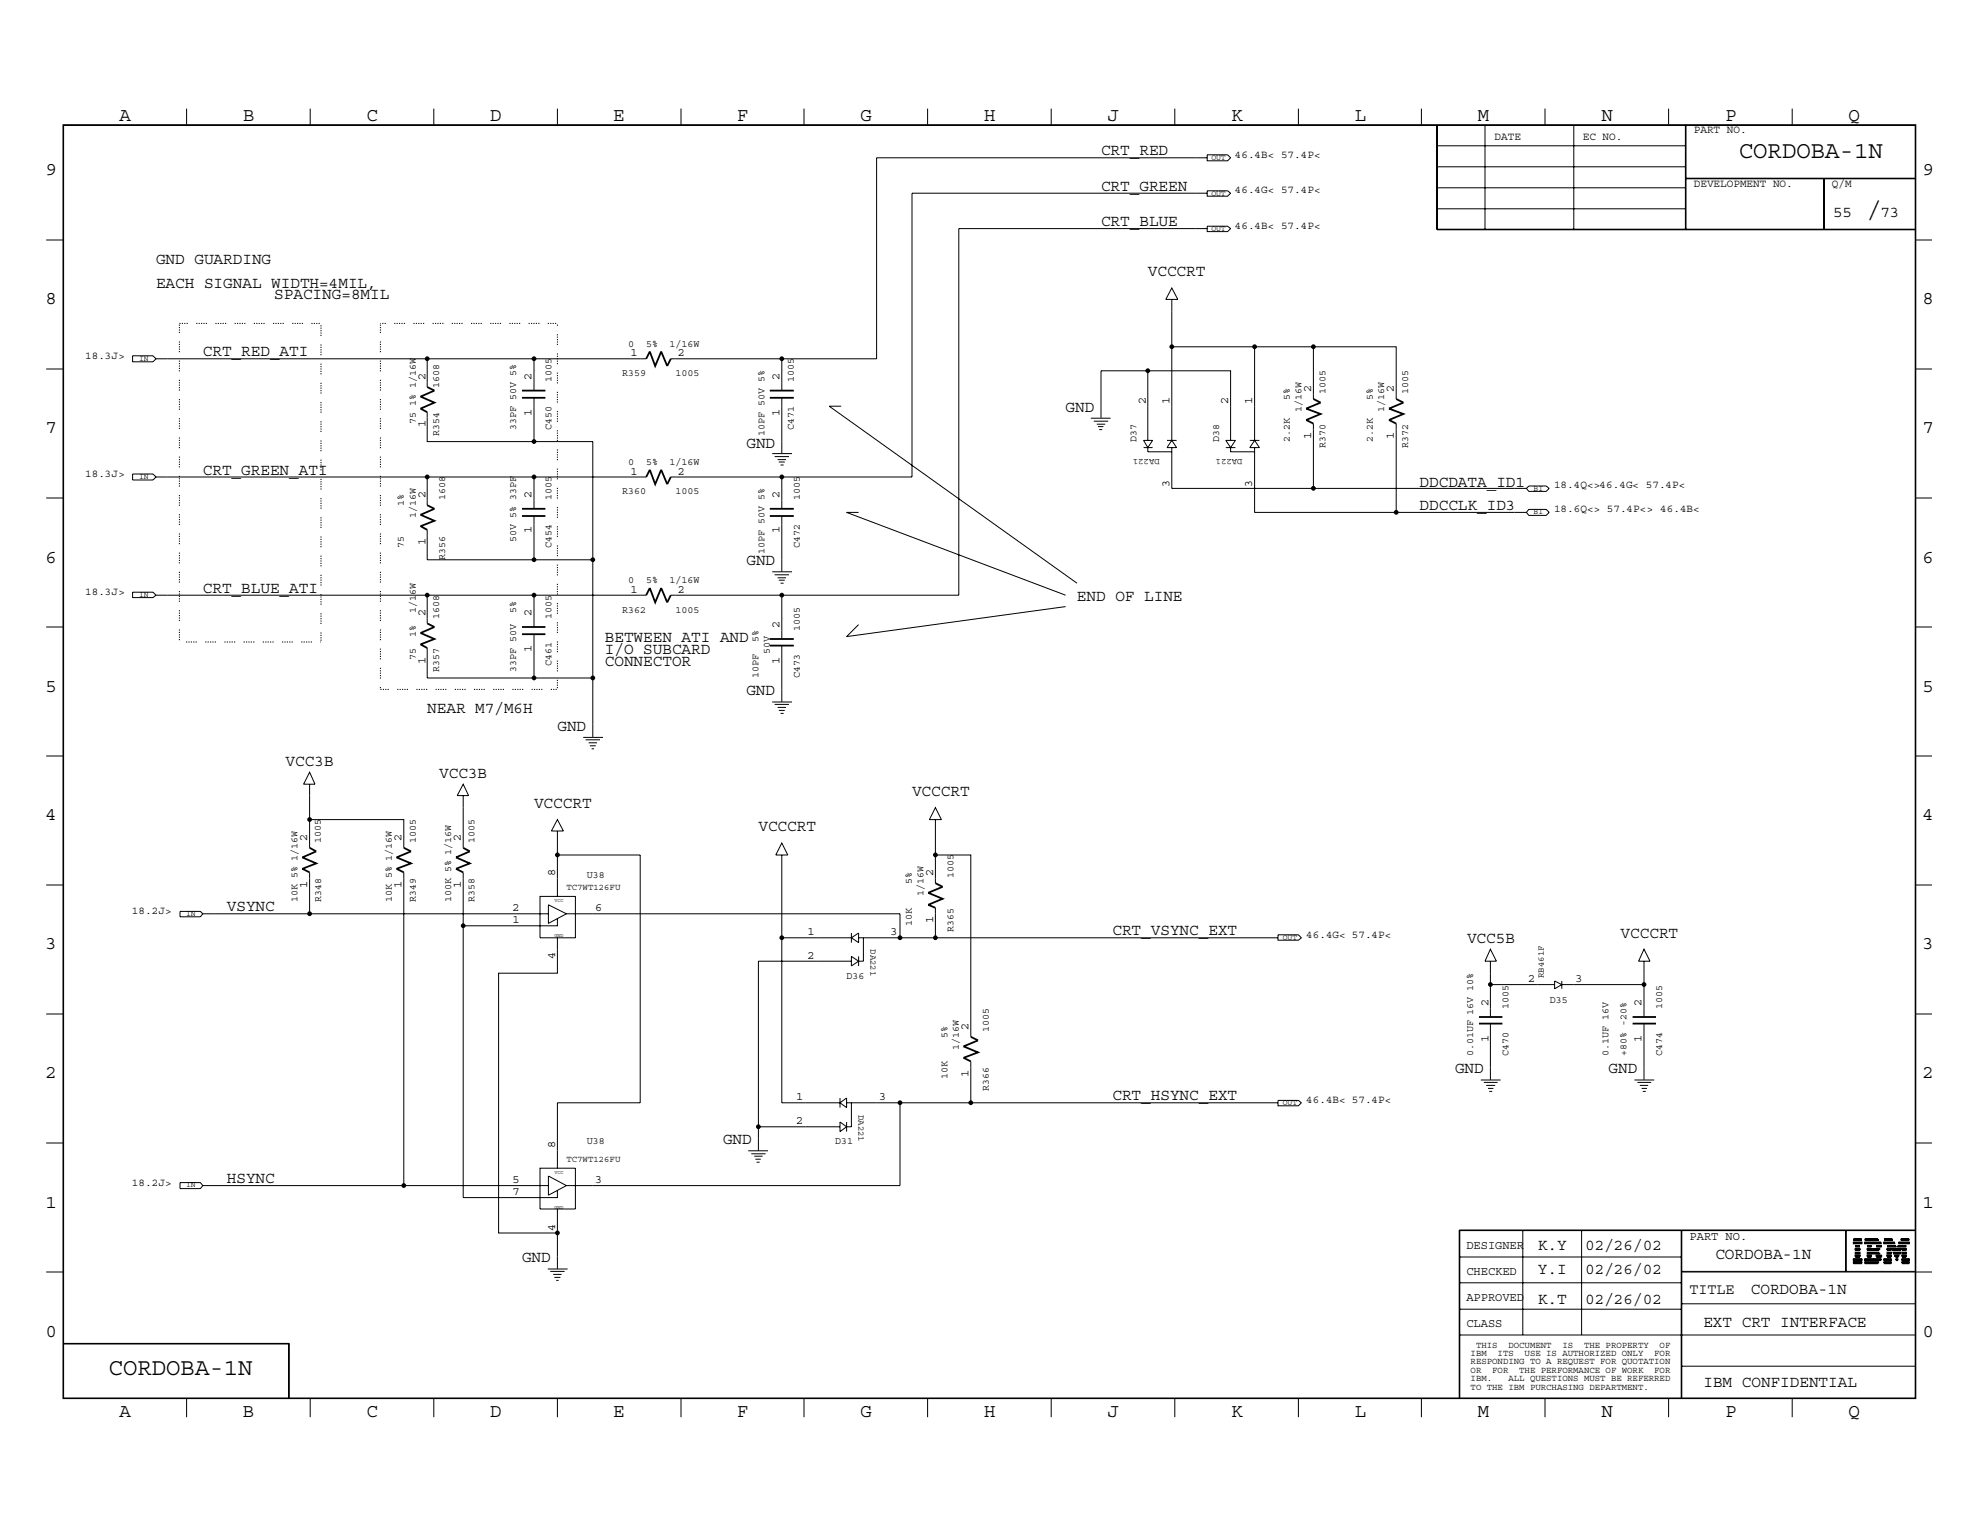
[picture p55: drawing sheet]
<svg xmlns="http://www.w3.org/2000/svg" width="279mm" height="216mm" viewBox="0 0 279 216" stroke-linecap="round" stroke-linejoin="round" font-family="sans-serif">
<defs><g id="words">
<g font-size="3.4">
<text x="245.4" y="22.3">CORDOBA-1N</text>
<text x="263.5" y="30.6">/</text>
<text x="15.3" y="194">CORDOBA-1N</text>
</g>
<g font-size="2.7">
<text x="16.8" y="17">A</text>
<text x="34.3" y="17">B</text>
<text x="51.7" y="17">C</text>
<text x="69.2" y="17">D</text>
<text x="86.5" y="17">E</text>
<text x="104" y="17">F</text>
<text x="121.4" y="17">G</text>
<text x="138.9" y="17">H</text>
<text x="156.3" y="17">J</text>
<text x="173.7" y="17">K</text>
<text x="191.2" y="17">L</text>
<text x="208.5" y="17">M</text>
<text x="226" y="17">N</text>
<text x="243.4" y="17">P</text>
<text x="260.9" y="17">Q</text>
<text x="6.4" y="24.7">9</text>
<text x="271.3" y="24.7">9</text>
<text x="6.4" y="42.9">8</text>
<text x="271.3" y="42.9">8</text>
<text x="6.4" y="61.1">7</text>
<text x="271.3" y="61.1">7</text>
<text x="6.4" y="79.4">6</text>
<text x="271.3" y="79.4">6</text>
<text x="6.4" y="97.6">5</text>
<text x="271.3" y="97.6">5</text>
<text x="6.4" y="115.7">4</text>
<text x="271.3" y="115.7">4</text>
<text x="6.4" y="133.9">3</text>
<text x="271.3" y="133.9">3</text>
<text x="6.4" y="152.1">2</text>
<text x="271.3" y="152.1">2</text>
<text x="6.4" y="170.4">1</text>
<text x="271.3" y="170.4">1</text>
<text x="6.4" y="188.6">0</text>
<text x="271.3" y="188.6">0</text>
<text x="16.8" y="200">A</text>
<text x="34.3" y="200">B</text>
<text x="51.7" y="200">C</text>
<text x="69.2" y="200">D</text>
<text x="86.5" y="200">E</text>
<text x="104" y="200">F</text>
<text x="121.4" y="200">G</text>
<text x="138.9" y="200">H</text>
<text x="156.3" y="200">J</text>
<text x="173.7" y="200">K</text>
<text x="191.2" y="200">L</text>
<text x="208.5" y="200">M</text>
<text x="226" y="200">N</text>
<text x="243.4" y="200">P</text>
<text x="260.9" y="200">Q</text>
</g>
<g font-size="2.3">
<text x="155.4" y="21.9">CRT_RED</text>
<text x="155.4" y="26.9">CRT_GREEN</text>
<text x="155.4" y="31.9">CRT_BLUE</text>
<text x="258.7" y="30.6">55</text>
<text x="265.3" y="30.6">73</text>
<text x="22" y="37.3">GND GUARDING</text>
<text x="22" y="40.6">EACH SIGNAL WIDTH=4MIL,</text>
<text x="162" y="38.9">VCCCRT</text>
<text x="38.7" y="42.2">SPACING=8MIL</text>
<text x="28.6" y="50.3">CRT_RED_ATI</text>
<text x="150.4" y="58.2">GND</text>
<text x="105.3" y="63.2">GND</text>
<text x="28.6" y="67">CRT_GREEN_ATI</text>
<text x="200.3" y="72">DDCCLK_ID3</text>
<text x="200.3" y="68.7">DDCDATA_ID1</text>
<text x="28.6" y="83.7">CRT_BLUE_ATI</text>
<text x="105.3" y="79.8">GND</text>
<text x="152" y="84.8">END OF LINE</text>
<text x="85.3" y="90.6">BETWEEN ATI AND</text>
<text x="85.3" y="92.3">I/O SUBCARD</text>
<text x="85.3" y="94">CONNECTOR</text>
<text x="60.3" y="100.7">NEAR M7/M6H</text>
<text x="105.3" y="98.1">GND</text>
<text x="78.7" y="103.1">GND</text>
<text x="40.3" y="108.1">VCC3B</text>
<text x="62" y="109.8">VCC3B</text>
<text x="75.4" y="114">VCCCRT</text>
<text x="128.7" y="112.3">VCCCRT</text>
<text x="107" y="117.3">VCCCRT</text>
<text x="32" y="128.6">VSYNC</text>
<text x="157" y="132">CRT_VSYNC_EXT</text>
<text x="207" y="133.1">VCC5B</text>
<text x="228.7" y="132.3">VCCCRT</text>
<text x="157" y="155.3">CRT_HSYNC_EXT</text>
<text x="205.3" y="151.5">GND</text>
<text x="227" y="151.5">GND</text>
<text x="102" y="161.5">GND</text>
<text x="32" y="167">HSYNC</text>
<text x="73.7" y="178.1">GND</text>
<text x="217" y="176.4">K.Y</text>
<text x="217" y="179.8">Y.I</text>
<text x="223.7" y="176.4">02/26/02</text>
<text x="223.7" y="179.8">02/26/02</text>
<text x="242.1" y="177.6">CORDOBA-1N</text>
<text x="217" y="184">K.T</text>
<text x="223.7" y="184">02/26/02</text>
<text x="247.1" y="182.6">CORDOBA-1N</text>
<text x="240.4" y="187.3">EXT CRT INTERFACE</text>
<text x="240.4" y="195.7">IBM CONFIDENTIAL</text>
</g>
<text font-size="2.1" x="238.4" y="182.5">TITLE</text>
<g font-size="1.7">
<text x="60" y="53.6" transform="rotate(-90 60 53.6)">2</text>
<text x="75" y="53.6" transform="rotate(-90 75 53.6)">2</text>
<text x="89" y="50.3">1</text>
<text x="95.7" y="50.3">2</text>
<text x="110" y="53.6" transform="rotate(-90 110 53.6)">2</text>
<text x="75" y="58.7" transform="rotate(-90 75 58.7)">1</text>
<text x="110" y="58.7" transform="rotate(-90 110 58.7)">1</text>
<text x="161.7" y="57" transform="rotate(-90 161.7 57)">2</text>
<text x="165" y="57" transform="rotate(-90 165 57)">1</text>
<text x="173.3" y="57" transform="rotate(-90 173.3 57)">2</text>
<text x="176.7" y="57" transform="rotate(-90 176.7 57)">1</text>
<text x="185" y="55.3" transform="rotate(-90 185 55.3)">2</text>
<text x="196.7" y="55.3" transform="rotate(-90 196.7 55.3)">2</text>
<text x="60" y="60.3" transform="rotate(-90 60 60.3)">1</text>
<text x="185" y="62" transform="rotate(-90 185 62)">1</text>
<text x="196.7" y="62" transform="rotate(-90 196.7 62)">1</text>
<text x="60" y="70.3" transform="rotate(-90 60 70.3)">2</text>
<text x="75" y="70.3" transform="rotate(-90 75 70.3)">2</text>
<text x="89" y="67">1</text>
<text x="95.7" y="67">2</text>
<text x="110" y="70.3" transform="rotate(-90 110 70.3)">2</text>
<text x="165" y="68.7" transform="rotate(-90 165 68.7)">3</text>
<text x="176.7" y="68.7" transform="rotate(-90 176.7 68.7)">3</text>
<text x="60" y="77" transform="rotate(-90 60 77)">1</text>
<text x="75" y="75.3" transform="rotate(-90 75 75.3)">1</text>
<text x="110" y="75.3" transform="rotate(-90 110 75.3)">1</text>
<text x="89" y="83.7">1</text>
<text x="95.7" y="83.7">2</text>
<text x="60" y="87" transform="rotate(-90 60 87)">2</text>
<text x="75" y="87" transform="rotate(-90 75 87)">2</text>
<text x="110" y="88.6" transform="rotate(-90 110 88.6)">2</text>
<text x="60" y="93.6" transform="rotate(-90 60 93.6)">1</text>
<text x="75" y="91.9" transform="rotate(-90 75 91.9)">1</text>
<text x="110" y="93.6" transform="rotate(-90 110 93.6)">1</text>
<text x="43.3" y="118.6" transform="rotate(-90 43.3 118.6)">2</text>
<text x="56.6" y="118.6" transform="rotate(-90 56.6 118.6)">2</text>
<text x="65" y="118.6" transform="rotate(-90 65 118.6)">2</text>
<text x="43.3" y="125.3" transform="rotate(-90 43.3 125.3)">1</text>
<text x="56.6" y="125.3" transform="rotate(-90 56.6 125.3)">1</text>
<text x="65" y="125.3" transform="rotate(-90 65 125.3)">1</text>
<text x="78.3" y="123.6" transform="rotate(-90 78.3 123.6)">8</text>
<text x="131.7" y="123.6" transform="rotate(-90 131.7 123.6)">2</text>
<text x="72.3" y="130.3">1</text>
<text x="72.3" y="128.6">2</text>
<text x="84" y="128.6">6</text>
<text x="114" y="132">1</text>
<text x="125.6" y="132">3</text>
<text x="131.7" y="130.3" transform="rotate(-90 131.7 130.3)">1</text>
<text x="78.3" y="135.3" transform="rotate(-90 78.3 135.3)">4</text>
<text x="114" y="135.3">2</text>
<text x="210.1" y="142" transform="rotate(-90 210.1 142)">2</text>
<text x="215.6" y="138.6">2</text>
<text x="222.3" y="138.6">3</text>
<text x="231.6" y="142" transform="rotate(-90 231.6 142)">2</text>
<text x="136.7" y="145.3" transform="rotate(-90 136.7 145.3)">2</text>
<text x="210.1" y="147" transform="rotate(-90 210.1 147)">1</text>
<text x="231.6" y="147" transform="rotate(-90 231.6 147)">1</text>
<text x="112.4" y="155.3">1</text>
<text x="124" y="155.3">3</text>
<text x="136.7" y="152" transform="rotate(-90 136.7 152)">1</text>
<text x="78.3" y="162" transform="rotate(-90 78.3 162)">8</text>
<text x="112.4" y="158.7">2</text>
<text x="72.3" y="167">5</text>
<text x="84" y="167">3</text>
<text x="72.3" y="168.7">7</text>
<text x="78.3" y="173.7" transform="rotate(-90 78.3 173.7)">4</text>
<text x="206.9" y="176.2">DESIGNER</text>
<text x="206.9" y="179.9">CHECKED</text>
<text x="238.4" y="175">PART NO.</text>
<text x="206.9" y="183.6">APPROVED</text>
<text x="206.9" y="187.2">CLASS</text>
</g>
<g font-size="1.6">
<text x="174.2" y="22.3">46.4B&lt; 57.4P&lt;</text>
<text x="210.9" y="19.8">DATE</text>
<text x="223.4" y="19.8">EC NO.</text>
<text x="239" y="18.8">PART NO.</text>
<text x="174.2" y="27.3">46.4G&lt; 57.4P&lt;</text>
<text x="239" y="26.4">DEVELOPMENT NO.</text>
<text x="258.5" y="26.4">Q/M</text>
<text x="174.2" y="32.3">46.4B&lt; 57.4P&lt;</text>
<text x="12" y="50.6">18.3J&gt;</text>
<text x="12" y="67.3">18.3J&gt;</text>
<text x="219.3" y="68.9">18.4Q&lt;&gt;46.4G&lt; 57.4P&lt;</text>
<text x="219.3" y="72.3">18.6Q&lt;&gt; 57.4P&lt;&gt; 46.4B&lt;</text>
<text x="12" y="84">18.3J&gt;</text>
<text x="18.6" y="128.9">18.2J&gt;</text>
<text x="184.3" y="132.3">46.4G&lt; 57.4P&lt;</text>
<text x="184.3" y="155.6">46.4B&lt; 57.4P&lt;</text>
<text x="18.6" y="167.3">18.2J&gt;</text>
</g>
<g font-size="1.4">
<text x="77.8" y="53.9" transform="rotate(-90 77.8 53.9)">1005</text>
<text x="87.8" y="53.1">R359</text>
<text x="88.6" y="48.9">0</text>
<text x="91.2" y="48.9">5%</text>
<text x="94.5" y="48.9">1/16W</text>
<text x="95.3" y="53.1">1005</text>
<text x="112" y="53.9" transform="rotate(-90 112 53.9)">1005</text>
<text x="58.7" y="59.8" transform="rotate(-90 58.7 59.8)">75</text>
<text x="58.7" y="57.3" transform="rotate(-90 58.7 57.3)">1% 1/16W</text>
<text x="62" y="54.8" transform="rotate(-90 62 54.8)">1608</text>
<text x="182" y="56.5" transform="rotate(-90 182 56.5)">5%</text>
<text x="183.6" y="58.2" transform="rotate(-90 183.6 58.2)">1/16W</text>
<text x="187" y="55.6" transform="rotate(-90 187 55.6)">1005</text>
<text x="193.7" y="56.5" transform="rotate(-90 193.7 56.5)">5%</text>
<text x="195.3" y="58.2" transform="rotate(-90 195.3 58.2)">1/16W</text>
<text x="198.7" y="55.6" transform="rotate(-90 198.7 55.6)">1005</text>
<text x="62" y="61.5" transform="rotate(-90 62 61.5)">R354</text>
<text x="72.8" y="60.6" transform="rotate(-90 72.8 60.6)">33PF 50V 5%</text>
<text x="77.8" y="60.6" transform="rotate(-90 77.8 60.6)">C450</text>
<text x="88.6" y="65.6">0</text>
<text x="91.2" y="65.6">5%</text>
<text x="94.5" y="65.6">1/16W</text>
<text x="107.9" y="61.5" transform="rotate(-90 107.9 61.5)">10PF 50V 5%</text>
<text x="112" y="60.6" transform="rotate(-90 112 60.6)">C471</text>
<text x="160.4" y="62.3" transform="rotate(-90 160.4 62.3)">D37</text>
<text x="172" y="62.3" transform="rotate(-90 172 62.3)">D38</text>
<text x="182" y="62.3" transform="rotate(-90 182 62.3)">2.2K</text>
<text x="187" y="63.2" transform="rotate(-90 187 63.2)">R370</text>
<text x="193.7" y="62.3" transform="rotate(-90 193.7 62.3)">2.2K</text>
<text x="198.7" y="63.2" transform="rotate(-90 198.7 63.2)">R372</text>
<text x="57" y="71.5" transform="rotate(-90 57 71.5)">1%</text>
<text x="62.8" y="70.6" transform="rotate(-90 62.8 70.6)">1608</text>
<text x="77.8" y="70.6" transform="rotate(-90 77.8 70.6)">1005</text>
<text x="87.8" y="69.8">R360</text>
<text x="95.3" y="69.8">1005</text>
<text x="112.9" y="70.6" transform="rotate(-90 112.9 70.6)">1005</text>
<text x="57" y="77.3" transform="rotate(-90 57 77.3)">75</text>
<text x="58.7" y="73.2" transform="rotate(-90 58.7 73.2)">1/16W</text>
<text x="72.8" y="76.5" transform="rotate(-90 72.8 76.5)">50V 5% 33PF</text>
<text x="77.8" y="77.3" transform="rotate(-90 77.8 77.3)">C454</text>
<text x="112.9" y="77.3" transform="rotate(-90 112.9 77.3)">C472</text>
<text x="62.8" y="79" transform="rotate(-90 62.8 79)">R356</text>
<text x="88.6" y="82.3">0</text>
<text x="91.2" y="82.3">5%</text>
<text x="94.5" y="82.3">1/16W</text>
<text x="107.9" y="78.1" transform="rotate(-90 107.9 78.1)">10PF 50V 5%</text>
<text x="58.7" y="89.8" transform="rotate(-90 58.7 89.8)">1%</text>
<text x="58.7" y="86.4" transform="rotate(-90 58.7 86.4)">1/16W</text>
<text x="62" y="87.3" transform="rotate(-90 62 87.3)">1608</text>
<text x="72.8" y="86.4" transform="rotate(-90 72.8 86.4)">5%</text>
<text x="77.8" y="87.3" transform="rotate(-90 77.8 87.3)">1005</text>
<text x="87.8" y="86.4">R362</text>
<text x="95.3" y="86.4">1005</text>
<text x="112.9" y="89" transform="rotate(-90 112.9 89)">1005</text>
<text x="58.7" y="93.1" transform="rotate(-90 58.7 93.1)">75</text>
<text x="62" y="94.8" transform="rotate(-90 62 94.8)">R357</text>
<text x="72.8" y="94.8" transform="rotate(-90 72.8 94.8)">33PF 50V</text>
<text x="77.8" y="94" transform="rotate(-90 77.8 94)">C461</text>
<text x="107" y="95.7" transform="rotate(-90 107 95.7)">10PF</text>
<text x="107" y="90.6" transform="rotate(-90 107 90.6)">5%</text>
<text x="108.6" y="92.3" transform="rotate(-90 108.6 92.3)">50V</text>
<text x="112.9" y="95.7" transform="rotate(-90 112.9 95.7)">C473</text>
<text x="45.3" y="119" transform="rotate(-90 45.3 119)">1005</text>
<text x="58.7" y="119" transform="rotate(-90 58.7 119)">1005</text>
<text x="67" y="119" transform="rotate(-90 67 119)">1005</text>
<text x="82.8" y="124">U38</text>
<text x="128.7" y="124.8" transform="rotate(-90 128.7 124.8)">5%</text>
<text x="134.5" y="124" transform="rotate(-90 134.5 124)">1005</text>
<text x="42" y="127.3" transform="rotate(-90 42 127.3)">10K 5% 1/16W</text>
<text x="45.3" y="127.3" transform="rotate(-90 45.3 127.3)">R348</text>
<text x="55.3" y="127.3" transform="rotate(-90 55.3 127.3)">10K 5% 1/16W</text>
<text x="58.7" y="127.3" transform="rotate(-90 58.7 127.3)">R349</text>
<text x="63.7" y="127.3" transform="rotate(-90 63.7 127.3)">100K 5% 1/16W</text>
<text x="67" y="127.3" transform="rotate(-90 67 127.3)">R358</text>
<text x="128.7" y="130.6" transform="rotate(-90 128.7 130.6)">10K</text>
<text x="130.3" y="126.5" transform="rotate(-90 130.3 126.5)">1/16W</text>
<text x="134.5" y="131.5" transform="rotate(-90 134.5 131.5)">R365</text>
<text x="119.5" y="138.2">D36</text>
<text x="212.9" y="142.3" transform="rotate(-90 212.9 142.3)">1005</text>
<text x="218.7" y="141.5">D35</text>
<text x="234.5" y="142.3" transform="rotate(-90 234.5 142.3)">1005</text>
<text x="133.7" y="146.5" transform="rotate(-90 133.7 146.5)">5%</text>
<text x="135.3" y="148.2" transform="rotate(-90 135.3 148.2)">1/16W</text>
<text x="139.5" y="145.6" transform="rotate(-90 139.5 145.6)">1005</text>
<text x="207.9" y="149" transform="rotate(-90 207.9 149)">0.01UF 16V 10%</text>
<text x="212.9" y="149" transform="rotate(-90 212.9 149)">C470</text>
<text x="227" y="149" transform="rotate(-90 227 149)">0.1UF 16V</text>
<text x="229.5" y="149" transform="rotate(-90 229.5 149)">+80% -20%</text>
<text x="234.5" y="149" transform="rotate(-90 234.5 149)">C474</text>
<text x="133.7" y="152.3" transform="rotate(-90 133.7 152.3)">10K</text>
<text x="139.5" y="154" transform="rotate(-90 139.5 154)">R366</text>
<text x="82.8" y="161.5">U38</text>
<text x="117.9" y="161.5">D31</text>
</g>
<g font-size="1.3">
<text x="163.7" y="64.8" transform="rotate(180 163.7 64.8)">DA221</text>
<text x="175.3" y="64.8" transform="rotate(180 175.3 64.8)">DA221</text>
<text x="79.9" y="125.6">TC7WT126FU</text>
<text x="122.9" y="133.9" transform="rotate(90 122.9 133.9)">DA221</text>
<text x="217.8" y="138" transform="rotate(-90 217.8 138)">RB461F</text>
<text x="121.2" y="157.3" transform="rotate(90 121.2 157.3)">DA221</text>
<text x="79.9" y="163.9">TC7WT126FU</text>
<text x="207.5" y="191.3">IBM</text>
<text x="208.3" y="190.2">THIS</text>
<text x="211.3" y="191.3">ITS</text>
<text x="212.9" y="190.2">DOCUMENT</text>
<text x="215.1" y="191.3">USE IS AUTHORIZED ONLY</text>
<text x="220.5" y="190.2">IS</text>
<text x="223.5" y="190.2">THE PROPERTY</text>
<text x="233.4" y="191.3">FOR</text>
<text x="234.2" y="190.2">OF</text>
<text x="207.5" y="192.5">RESPONDING TO A REQUEST FOR QUOTATION</text>
<text x="207.5" y="193.7">OR</text>
<text x="207.5" y="194.9">IBM.</text>
<text x="207.5" y="196.1">TO THE IBM PURCHASING DEPARTMENT.</text>
<text x="210.6" y="193.7">FOR</text>
<text x="212.9" y="194.9">ALL QUESTIONS MUST BE REFERRED</text>
<text x="214.4" y="193.7">THE PERFORMANCE OF WORK</text>
<text x="233.4" y="193.7">FOR</text>
</g>
<g font-size="1.1">
<text x="170.9" y="22.6">OUT</text>
<text x="170.9" y="27.6">OUT</text>
<text x="170.9" y="32.6">OUT</text>
<text x="19.6" y="50.9">IN</text>
<text x="19.6" y="67.6">IN</text>
<text x="216.4" y="69.3">BI</text>
<text x="216.4" y="72.6">BI</text>
<text x="19.6" y="84.2">IN</text>
<text x="26.2" y="129.2">IN</text>
<text x="181" y="132.6">OUT</text>
<text x="181" y="156">OUT</text>
<text x="26.2" y="167.6">IN</text>
</g>
<g font-size=".7">
<text x="78.2" y="127.3">VCC</text>
<text x="78.2" y="132.2">GND</text>
<text x="78.2" y="165.6">VCC</text>
<text x="78.2" y="170.6">GND</text>
</g>
</g></defs>
<g fill="none" stroke="#000" stroke-width=".14">
<path d="M8.9 17.6h261.4v179.8h-261.4zM9 17.7h261.3v179.6h-261.3zM26.3 15.3v2.3M43.8 15.3v2.3M61.2 15.3v2.3M78.7 15.3v2.3M96.1 15.3v2.3M113.5 15.3v2.3M130.9 15.3v2.3M148.3 15.3v2.3M165.8 15.3v2.3M183.2 15.3v2.3"/>
<path d="M200.6 15.3v2.3M202.8 17.6v14.8h67.5M209.5 17.6v14.8M218 15.3v2.3M222.1 17.6v14.8M235.5 15.3v2.3M237.8 17.6v14.8M237.9 17.6v14.8M252.9 15.3v2.3M6.5 33.9h2.4M170.3 21.8h2.9l.5 .5-.5 .4h-2.9zM170.3 26.9h2.9l.5 .4-.5 .4h-2.9z"/>
<path d="M170.3 31.9h2.9l.5 .4-.5 .4h-2.9zM170.3 32.3h-35v51.7h-40.6M170.3 27.3h-41.6v40h-34M170.3 22.3h-46.6v28.3h-29M202.8 32.3h67.5M202.8 29.5h35M202.8 26.5h35M202.8 23.5h35M202.8 20.6h35M237.8 25.2h32.5M237.8 25.1h32.5M257.4 25.2v7.2"/>
<path d="M270.3 33.9h2.3M6.5 52.1h2.4M18.7 50.2h2.9l.4 .4-.4 .5h-2.9zM22 50.6h38.3M60.3 58.2v4.1h15.1M60.3 50.6h15.1v4.5M60.3 50.6v4M75.4 56.1v6.2M75.4 50.6h15.8M110.3 50.6v4.5M110.3 56.1v7.8M118.7 57.3h-1.7l35 25"/>
<path d="M153.9 59h2.8M154.3 59.4h2.1M154.8 59.9h1.2M155.4 58.9v-6.6h18.3v9.8M162 52.3v9.8M165.4 40.6l.8 1.6h-1.7zM165.4 42.2v19.9M165.4 48.9h11.6M177 48.9h20v7.4M177 48.9v13.2M185.3 48.9v7.4M185.3 59.8v9.1"/>
<path d="M197 59.8v12.5M270.3 52.1h2.3M6.5 70.3h2.4M18.7 66.9h2.9l.4 .4-.4 .4h-2.9zM22 67.3h38.3M60.3 67.3h15.1v4.5M60.3 67.3v4M60.3 74.8v4.2h23.4M75.4 62.3h8.3v41.7M75.4 72.8v6.2M75.4 67.3h15.8M109 64h2.8"/>
<path d="M109.3 64.4h2M109.7 64.9h1.2M109.9 65.2h.8M110.2 65.6h.4M110.3 67.3v4.5M110.3 72.8v7.8M121.2 72.3h-1.7l30.9 11.7M154.9 60.2h.8M155.1 60.6h.4M161.4 63.2h1.2M161.4 62.1h1.2l-.6 1.1zM162 63.2v.6h3.4"/>
<path d="M164.7 62.1h1.3M165.4 63.2v5.7h50M165.4 62.1l.6 1.1h-1.3zM173 63.2h1.3M173 62.1h1.3l-.6 1.1zM173.7 63.2v.6h3.3M176.4 62.1h1.3M177 62.1l.7 1.1h-1.3zM177 63.2v9.1h38.4M215.4 68.9l.3-.3h2.5l.4 .3-.4 .4h-2.5zM215.7 71.9h2.5l.4 .4-.4 .4h-2.5l-.3-.4zM270.3 70.3h2.3"/>
<path d="M6.5 88.5h2.4M18.7 83.6h2.9l.4 .4-.4 .3h-2.9zM22 84h38.3M60.3 84h15.1v4.5M60.3 84v4M75.4 89.5v6.2h-15.1v-4.3M75.4 84h15.8M75.4 95.7h8.3M109 99.1h2.8M109 80.7h2.8M109.3 99.4h2M109.3 81.1h2"/>
<path d="M109.7 99.8h1.2M109.7 81.5h1.2M109.9 81.9h.8M110.2 82.3h.4M110.3 84v6.2M110.3 91.1v7.9M150.4 85.6l-30.9 4.2 1.7-1.7M270.3 88.5h2.3M6.5 106.7h2.4M43.7 109l.7 1.7h-1.6zM43.7 115.7h13.3v3.9M43.7 110.7v8.9"/>
<path d="M65.4 110.7l.7 1.6h-1.6zM65.4 112.3v7.3M78.7 115.7l.8 1.6h-1.7zM78.7 117.3v9.2M82.3 104.1h2.8M82.6 104.4h2.1M83.1 104.8h1.1M83.2 105.2h.9M83.5 105.7h.3M109.9 100.2h.8M110.2 100.7h.4M110.3 119l.9 1.6h-1.7z"/>
<path d="M132 114l.8 1.7h-1.7zM132 115.7v8.9M270.3 106.7h2.3M6.5 124.9h2.4M25.4 128.6h2.9l.3 .3-.3 .5h-2.9zM28.6 128.9h48.8M43.7 123.1v5.8M57 123.1v44.2M65.4 123.1v45.9h13.3v-1M76.2 126.5h5v5.8h-5zM77.4 127.7l2.5 1.2-2.5 1.4zM78.7 129.6v1h-13.3"/>
<path d="M78.7 132.3v5h-8.3v36.7h8.3v-3.4M78.7 120.6h11.6v35h-11.6v9.2M79.9 128.9h47.1v3.4h-5.8M110.3 132.3h9.8M110.3 120.6v35h8.2M120.1 135.6h-13.1v26.7M120.1 131.7v1.3M120.1 135l1.1 .6-1.1 .7zM120.1 132.3l1.1-.6v1.3zM121.2 135v1.3M121.8 132.3v3.3h-.6M127 132.3h53.3"/>
<path d="M132 120.6h5v25.7M132 128.1v4.2M180.3 131.9h2.9l.4 .4-.4 .4h-2.9zM210.3 133.9l.9 1.7h-1.7zM210.3 135.6v3.3h9.1M210.3 138.9v4.6M220.4 138.9l-1 .6v-1.1l1 .5h11.6M220.4 138.4v1.1M232 133.9l.8 1.7h-1.6zM232 135.6v7.9M270.3 124.9h2.3M6.5 143.1h2.4"/>
<path d="M107 159h11.5M118.5 155.6l1-.7v1.4zM118.5 158.3l1 .7-1 .7zM118.5 154.9v1.4M119.5 155.6h60.8M119.5 158.3v1.4M120.1 155.6v3.4h-.6M127 155.6v11.7h-47.1M137 149.8v5.8M180.3 155.3h2.9l.4 .3-.4 .4h-2.9zM209 152.4h2.8M209.4 152.7h1.9"/>
<path d="M209.7 153.2h1.3M210 153.6h.7M210.1 154h.5M210.3 144.4v7.9M230.6 152.4h2.8M231.1 152.7h1.9M231.4 153.2h1.2M231.6 153.6h.8M231.8 154h.4M232 144.4v7.9M270.3 143.1h2.3M6.5 179.5h2.4"/>
<path d="M6.5 161.3h2.4M25.4 166.9h2.9l.3 .4-.3 .4h-2.9zM28.6 167.3h48.8M76.2 164.8h5v5.8h-5zM77.3 179.1h2.8M77.4 165.9l2.5 1.4-2.5 1.4zM77.6 179.4h2.1M78.1 179.8h1.1M78.7 174v5M105.6 162.4h2.8M106 162.8h2M106.4 163.2h1.2"/>
<path d="M106.6 163.6h.8M106.8 164h.4M205.9 173.7h64.4M205.9 177.4h31.3M206 173.6v23.7M214.9 173.6v14.8M223.2 173.6v14.8M237.2 179.4h33.1M237.2 173.6v23.7M237.2 179.5h35.4M237.3 173.6v23.7M260.4 173.6v5.9"/>
<path d="M260.5 173.6v5.9M261.5 178.1h1.2v.1h-1.2zM261.5 178.1h1.2h-1.2zM261.5 177.8h1.2v.1h-1.2zM261.5 177.7h1.2v.1h-1.2zM261.5 177.6h1.2v.1h-1.2zM261.5 175.4h1.2v.1h-1.2zM261.5 175.3h1.2v.1h-1.2zM261.5 175.3h1.2h-1.2zM261.5 178.3h1.2h-1.2M261.5 175h1.2h-1.2M261.5 174.9h1.2h-1.2"/>
<path d="M261.5 174.8h1.2h-1.2M261.8 177.2h.7v.1h-.7zM261.8 177.1h.7v.1h-.7zM261.8 176.9h.7v.1h-.7zM261.8 176.3h.7v.1h-.7zM261.8 176.2h.7v.1h-.7zM261.8 177.4h.7h-.7M261.8 176.7h.7v.1h-.7h.7h-.7zM261.8 176.4h.7h-.7M261.8 175.9h.7h-.7M261.8 175.8h.7h-.7M263.1 178.1h2v.1h-2z"/>
<path d="M263.1 178.1h2h-2zM263.1 177.8h2.2v.1h-2.2zM263.1 177.7h2.3v.1h-2.3zM263.1 177.6h2.3v.1h-2.3zM263.1 175.4h2.3v.1h-2.3zM263.1 175.3h2.3v.1h-2.3zM263.1 175.3h2.2h-2.2zM263.1 178.3h1.9h-1.9M263.1 175h2h-2M263.1 174.9h2h-2M263.1 174.8h1.9h-1.9M263.5 176.9h1.8v.1h-1.8z"/>
<path d="M263.5 176.3h1.7v.1h-1.7zM263.5 176.2h1.8v.1h-1.8zM263.5 177.2h.6v.1h-.6zM263.5 177.1h.6v.1h-.6zM263.5 176.7h1.6v.1h-1.6h1.7h-1.7zM263.5 176.4h1.6h-1.6M263.5 177.4h.6h-.6M263.5 175.9h.6h-.6M263.5 175.8h.6h-.6M264.8 177.2h.7v.1h-.7zM264.8 177.1h.7v.1h-.7zM264.8 177.4h.7h-.7"/>
<path d="M264.8 175.9h.7h-.7M264.8 175.8h.7h-.7M265.9 178.1h1v.1h-1zM265.9 178.1h1h-1zM265.9 177.8h1v.1h-1zM265.9 177.7h1v.1h-1zM265.9 177.6h1v.1h-1zM265.9 175.4h1.5v.1h-1.5zM265.9 175.3h1.4v.1h-1.4zM265.9 175.3h1.4h-1.4zM265.9 178.3h1h-1M265.9 175h1.2h-1.2"/>
<path d="M265.9 174.9h1.2h-1.2M265.9 174.8h1.1h-1.1M266.3 177.2h.6v.1h-.6zM266.3 177.1h.6v.1h-.6zM266.3 176.9h.6v.1h-.6zM266.3 176.3h.6v.1h-.6zM266.3 176.2h.6v.1h-.6zM266.3 177.4h.6h-.6M266.3 176.7h.6v.1h-.6h.6h-.6zM266.3 176.4h.6h-.6M266.3 175.9h1.3h-1.3M266.3 175.9h1.2h-1.2"/>
<path d="M266.3 175.8h1.2h-1.2M267 176.2h1.3v.1h-1.3zM267 176.3h1.2v.1h-1.2zM267 176.4h1.2h-1.2M267.1 176.7h1.1v.1h-1.1h1h-1zM267.2 176.9h.9v.1h-.9zM267.4 177.2h.5v.1h-.5zM267.4 177.1h.6v.1h-.6zM267.5 177.4h.4h-.4M267.5 177.7h.3v.1h-.3zM267.5 177.6h.3v.1h-.3zM267.6 177.8l.1 .1z"/>
<path d="M267.7 175.9h1.3h-1.3M267.8 175.9h1.2h-1.2M267.8 175.8h1.2h-1.2M268 175.4h1.4v.1h-1.4zM268 175.3h1.4v.1h-1.4zM268 175.3h1.4h-1.4zM268.2 175h1.2h-1.2M268.2 174.9h1.2h-1.2M268.2 174.8h1.2h-1.2M268.4 178.1h1v.1h-1zM268.4 178.1h1h-1zM268.4 177.8h1v.1h-1z"/>
<path d="M268.4 177.7h1v.1h-1zM268.4 177.6h1v.1h-1zM268.4 177.2h.6v.1h-.6zM268.4 177.1h.6v.1h-.6zM268.4 176.9h.6v.1h-.6zM268.4 176.3h.6v.1h-.6zM268.4 176.2h.6v.1h-.6zM268.4 178.3h1h-1M268.4 177.4h.6h-.6M268.4 176.7h.6v.1h-.6h.6h-.6zM268.4 176.4h.6h-.6M270.3 173.6h-64.4v23.7"/>
<path d="M270.3 161.3h2.3M8.9 189.6h31.9v7.7M8.9 189.7h31.9M26.3 197.3v2.7M40.7 189.6v7.7M43.8 197.3v2.7M61.2 197.3v2.7M78.2 180.3h.9M78.5 180.7h.3M78.7 197.3v2.7M96.1 197.3v2.7M113.5 197.3v2.7"/>
<path d="M130.9 197.3v2.7M148.3 197.3v2.7M165.8 197.3v2.7M183.2 197.3v2.7M200.6 197.3v2.7M205.9 188.4h64.4M205.9 184.7h31.3M205.9 181h31.3M218 197.3v2.7M235.5 197.3v2.7M237.2 192.8h33.1M237.2 184h33.1"/>
<path d="M252.9 197.3v2.7"/>
</g>
<g fill="none" stroke="#000" stroke-width=".25">
<path d="M60.3 54.6l1 .5-1.9 .9 1.9 .8-1.9 .9 .9 .5M73.7 56.1h3.3M73.7 55.1h3.3M91.2 50.6l.5-1 .8 2 .8-2 .8 2 .6-1M108.6 56.1h3.4M108.6 55.1h3.4M185.3 56.3l1.1 .5-2.1 .9 2.1 .7-2.1 .9 1 .5M197 56.3l1 .5-2 .9 2 .7-2 .9 1 .5M60.3 71.3l1 .5-1.9 .8 1.9 .9-1.9 .8 .9 .5M73.7 72.8h3.3M73.7 71.8h3.3M91.2 67.3l.5-1 .8 2 .8-2 .8 2 .6-1"/>
<path d="M108.6 72.8h3.4M108.6 71.8h3.4M60.3 88l1 .5-1.9 .8 1.9 .9-1.9 .7 .9 .5M73.7 89.5h3.3M73.7 88.5h3.3M91.2 84l.5-1 .8 2 .8-2 .8 2 .6-1M108.6 91.1h3.4M108.6 90.2h3.4M43.7 119.6l.9 .5-1.9 .9 1.9 .8-1.9 .8 1 .5M57 119.6l1 .5-2 .9 2 .8-2 .8 1 .5M65.4 119.6l.9 .5-2 .9 2 .8-2 .8 1.1 .5M132 124.6l1 .5-2 .9 2 .8-2 .9 1 .4"/>
<path d="M137 146.3l1 .5-2 .9 2 .8-2 .8 1 .5M208.7 144.4h3.3M208.7 143.5h3.3M230.4 144.4h3.3M230.4 143.5h3.3"/>
</g>
<path d="M25.3 45.6v45h20M45.3 45.6h-20M53.7 45.6v51.7h25M78.7 45.6h-25M45.3 90.6v-45M78.7 97.3v-51.7" fill="none" stroke="#000" stroke-width=".14" stroke-dasharray=".2 .2 .2 .2 .2 .2 .2 .2 .2 1.2" stroke-dashoffset=".2" stroke-linecap="butt"/>
<g fill="#000">
<circle cx="60.3" cy="50.6" r=".34"/>
<circle cx="75.4" cy="50.6" r=".34"/>
<circle cx="110.3" cy="50.6" r=".34"/>
<circle cx="162" cy="52.3" r=".34"/>
<circle cx="165.4" cy="48.9" r=".34"/>
<circle cx="177" cy="48.9" r=".34"/>
<circle cx="185.3" cy="48.9" r=".34"/>
<circle cx="60.3" cy="67.3" r=".34"/>
<circle cx="75.4" cy="62.3" r=".34"/>
<circle cx="75.4" cy="67.3" r=".34"/>
<circle cx="75.4" cy="79" r=".34"/>
<circle cx="83.7" cy="79" r=".34"/>
<circle cx="110.3" cy="67.3" r=".34"/>
<circle cx="185.3" cy="68.9" r=".34"/>
<circle cx="197" cy="72.3" r=".34"/>
<circle cx="60.3" cy="84" r=".34"/>
<circle cx="75.4" cy="84" r=".34"/>
<circle cx="75.4" cy="95.7" r=".34"/>
<circle cx="83.7" cy="95.7" r=".34"/>
<circle cx="110.3" cy="84" r=".34"/>
<circle cx="43.7" cy="115.6" r=".34"/>
<circle cx="43.7" cy="128.9" r=".34"/>
<circle cx="65.4" cy="130.6" r=".34"/>
<circle cx="78.7" cy="120.6" r=".34"/>
<circle cx="110.3" cy="132.3" r=".34"/>
<circle cx="127" cy="132.3" r=".34"/>
<circle cx="132" cy="132.3" r=".34"/>
<circle cx="132" cy="120.6" r=".34"/>
<circle cx="210.3" cy="138.9" r=".34"/>
<circle cx="232" cy="138.9" r=".34"/>
<circle cx="107" cy="159" r=".34"/>
<circle cx="127" cy="155.6" r=".34"/>
<circle cx="137" cy="155.6" r=".34"/>
<circle cx="57" cy="167.3" r=".34"/>
<circle cx="78.7" cy="174" r=".34"/>
</g>
<use href="#words"/>
</svg>
